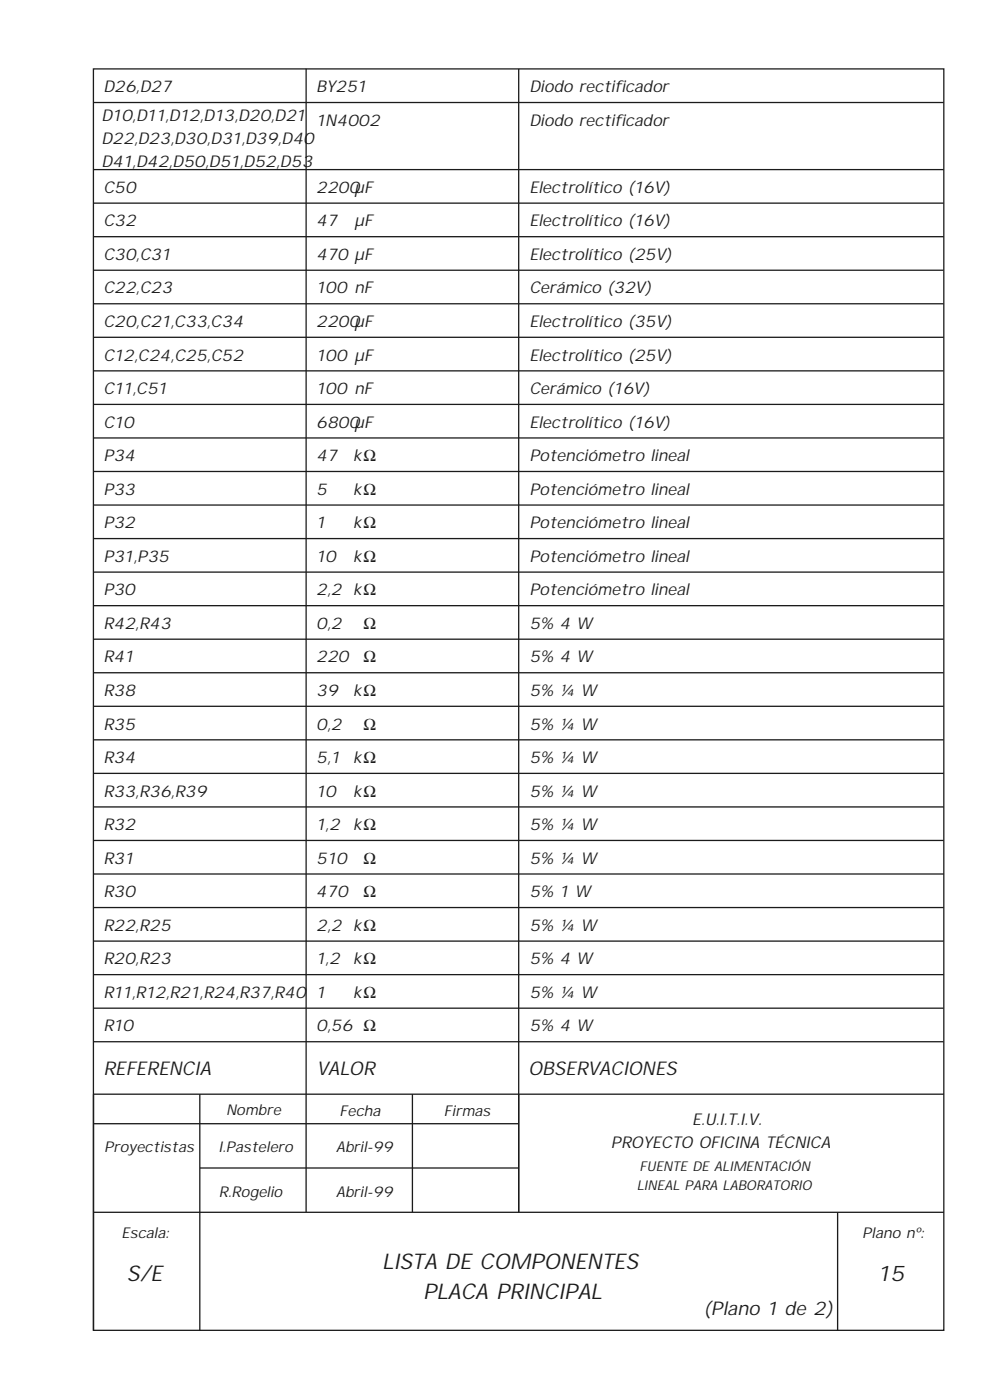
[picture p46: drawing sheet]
<svg xmlns="http://www.w3.org/2000/svg" width="210mm" height="296mm" viewBox="0 0 210 296" stroke-linecap="round" stroke-linejoin="round" font-family="sans-serif">
<defs><g id="words">
<g font-size="4.6" fill="#1f1a17">
<text x="80.9" y="268.5">LISTA DE COMPONENTES</text>
<text x="26.9" y="271.2">S/E</text>
<text x="89.5" y="274.9">PLACA PRINCIPAL</text>
<text x="185.8" y="271.2">15</text>
</g>
<g font-size="4" fill="#1f1a17">
<text x="21.9" y="227.6">REFERENCIA</text>
<text x="67" y="227.6">VALOR</text>
<text x="111.9" y="227.6">OBSERVACIONES</text>
<text x="148.9" y="278.2">(Plano 1 de 2)</text>
</g>
<g font-size="3.5" fill="#1f1a17">
<text x="77" y="133.1">Ω</text>
<text x="77" y="140.2">Ω</text>
<text x="77" y="154.4">Ω</text>
<text x="77" y="182.8">Ω</text>
<text x="77" y="189.9">Ω</text>
</g>
<g font-size="3.4" fill="#1f1a17">
<text x="21.9" y="19.5">D26,D27</text>
<text x="66.9" y="19.5">BY251</text>
<text x="112.1" y="19.5">Diodo rectificador</text>
<text x="21.5" y="25.7">D10,D11,D12,D13,D20,D21</text>
<text x="66.9" y="26.6">1N4002</text>
<text x="112.1" y="26.6">Diodo rectificador</text>
<text x="21.5" y="30.5">D22,D23,D30,D31,D39,D40</text>
<text x="21.5" y="35.3">D41,D42,D50,D51,D52,D53</text>
<text x="21.9" y="40.8">C50</text>
<text x="66.9" y="40.8">2200µF</text>
<text x="112.1" y="40.8">Electrolítico (16V)</text>
<text x="21.9" y="47.9">C32</text>
<text x="66.9" y="47.9">47</text>
<text x="75" y="47.9">µF</text>
<text x="112.1" y="47.9">Electrolítico (16V)</text>
<text x="21.9" y="55">C30,C31</text>
<text x="66.9" y="55">470 µF</text>
<text x="112.1" y="55">Electrolítico (25V)</text>
<text x="21.9" y="62.1">C22,C23</text>
<text x="66.9" y="62.1">100 nF</text>
<text x="112.1" y="62.1">Cerámico (32V)</text>
<text x="21.9" y="69.2">C20,C21,C33,C34</text>
<text x="66.9" y="69.2">2200µF</text>
<text x="112.1" y="69.2">Electrolítico (35V)</text>
<text x="21.9" y="76.3">C12,C24,C25,C52</text>
<text x="66.9" y="76.3">100 µF</text>
<text x="112.1" y="76.3">Electrolítico (25V)</text>
<text x="21.9" y="83.4">C11,C51</text>
<text x="66.9" y="83.4">100 nF</text>
<text x="112.1" y="83.4">Cerámico (16V)</text>
<text x="21.9" y="90.5">C10</text>
<text x="66.9" y="90.5">6800µF</text>
<text x="112.1" y="90.5">Electrolítico (16V)</text>
<text x="21.9" y="97.6">P34</text>
<text x="66.9" y="97.6">47</text>
<text x="74.8" y="97.6">kΩ</text>
<text x="112.1" y="97.6">Potenciómetro lineal</text>
<text x="21.9" y="104.7">P33</text>
<text x="66.9" y="104.7">5</text>
<text x="74.8" y="104.7">kΩ</text>
<text x="112.1" y="104.7">Potenciómetro lineal</text>
<text x="21.9" y="111.8">P32</text>
<text x="66.9" y="111.8">1</text>
<text x="74.8" y="111.8">kΩ</text>
<text x="112.1" y="111.8">Potenciómetro lineal</text>
<text x="21.9" y="118.9">P31,P35</text>
<text x="66.9" y="118.9">10</text>
<text x="74.8" y="118.9">kΩ</text>
<text x="112.1" y="118.9">Potenciómetro lineal</text>
<text x="21.9" y="126">P30</text>
<text x="66.9" y="126">2,2</text>
<text x="74.8" y="126">kΩ</text>
<text x="112.1" y="126">Potenciómetro lineal</text>
<text x="21.9" y="133.1">R42,R43</text>
<text x="66.9" y="133.1">0,2</text>
<text x="112.1" y="133.1">5% 4 W</text>
<text x="21.9" y="140.2">R41</text>
<text x="66.9" y="140.2">220</text>
<text x="112.1" y="140.2">5% 4 W</text>
<text x="21.9" y="147.3">R38</text>
<text x="66.9" y="147.3">39</text>
<text x="74.8" y="147.3">kΩ</text>
<text x="112.1" y="147.3">5% ¼ W</text>
<text x="21.9" y="154.4">R35</text>
<text x="66.9" y="154.4">0,2</text>
<text x="112.1" y="154.4">5% ¼ W</text>
<text x="21.9" y="161.5">R34</text>
<text x="66.9" y="161.5">5,1</text>
<text x="74.8" y="161.5">kΩ</text>
<text x="112.1" y="161.5">5% ¼ W</text>
<text x="21.9" y="168.6">R33,R36,R39</text>
<text x="66.9" y="168.6">10</text>
<text x="74.8" y="168.6">kΩ</text>
<text x="112.1" y="168.6">5% ¼ W</text>
<text x="21.9" y="175.7">R32</text>
<text x="66.9" y="175.7">1,2</text>
<text x="74.8" y="175.7">kΩ</text>
<text x="112.1" y="175.7">5% ¼ W</text>
<text x="21.9" y="182.8">R31</text>
<text x="66.9" y="182.8">510</text>
<text x="112.1" y="182.8">5% ¼ W</text>
<text x="21.9" y="189.9">R30</text>
<text x="66.9" y="189.9">470</text>
<text x="112.1" y="189.9">5% 1 W</text>
<text x="21.9" y="197">R22,R25</text>
<text x="66.9" y="197">2,2</text>
<text x="74.8" y="197">kΩ</text>
<text x="112.1" y="197">5% ¼ W</text>
<text x="21.9" y="204.1">R20,R23</text>
<text x="66.9" y="204.1">1,2</text>
<text x="74.8" y="204.1">kΩ</text>
<text x="112.1" y="204.1">5% 4 W</text>
<text x="21.9" y="211.2">R11,R12,R21,R24,R37,R40</text>
<text x="66.9" y="211.2">1</text>
<text x="74.8" y="211.2">kΩ</text>
<text x="112.1" y="211.2">5% ¼ W</text>
<text x="21.9" y="218.3">R10</text>
<text x="66.9" y="218.3">0,56 Ω</text>
<text x="112.1" y="218.3">5% 4 W</text>
<text x="146.5" y="238.1">E.U.I.T.I.V.</text>
<text x="129.3" y="242.9">PROYECTO OFICINA TÉCNICA</text>
</g>
<g font-size="3.1" fill="#1f1a17">
<text x="47.8" y="236.1">Nombre</text>
<text x="71.9" y="236.2">Fecha</text>
<text x="94" y="236.2">Firmas</text>
<text x="22.1" y="243.8">Proyectistas</text>
<text x="46.2" y="243.9">I.Pastelero</text>
<text x="71.2" y="243.8">Abril-99</text>
<text x="46.3" y="253.3">R.Rogelio</text>
<text x="71.2" y="253.4">Abril-99</text>
<text x="25.7" y="262">Escala:</text>
<text x="182.5" y="262">Plano nº:</text>
</g>
<g font-size="2.9" fill="#1f1a17">
<text x="134.8" y="251.8">LINEAL PARA LABORATORIO</text>
<text x="135.4" y="247.8">FUENTE DE ALIMENTACIÓN</text>
</g>
</g></defs>
<g fill="none" stroke="#1f1a17" stroke-width=".28">
<path d="M19.8 14.6h180v267h-180zM64.8 14.5v242.1M109.8 14.6v242M19.8 35.9h179.9M19.8 21.7h179.9M19.8 57.2h179.9M19.8 50.1h179.9M19.8 43h179.9M19.8 78.5h179.9M19.8 71.4h179.9M19.8 64.3h179.9M19.8 99.8h179.9"/>
<path d="M19.8 92.7h179.9M19.8 85.6h179.9M19.8 114h179.9M19.8 106.9h179.9M19.8 135.3h179.9M19.8 128.2h179.9M19.8 121.1h179.9M19.8 156.6h179.9M19.8 149.5h179.9M19.8 142.4h179.9M19.8 177.9h179.9M19.8 170.8h179.9"/>
<path d="M19.8 163.7h179.9M19.8 199.2h179.9M19.8 192.1h179.9M19.8 185h179.9M19.8 213.4h179.9M19.8 206.3h179.9M19.8 220.5h179.9M19.8 231.6h180zM19.8 237.9h90zM19.8 231.6v50M42.3 231.6v50M87.3 231.6v25"/>
<path d="M19.8 256.6h180zM42.3 247.2h67.5zM177.3 256.6v25"/>
</g>
<use href="#words"/>
</svg>
